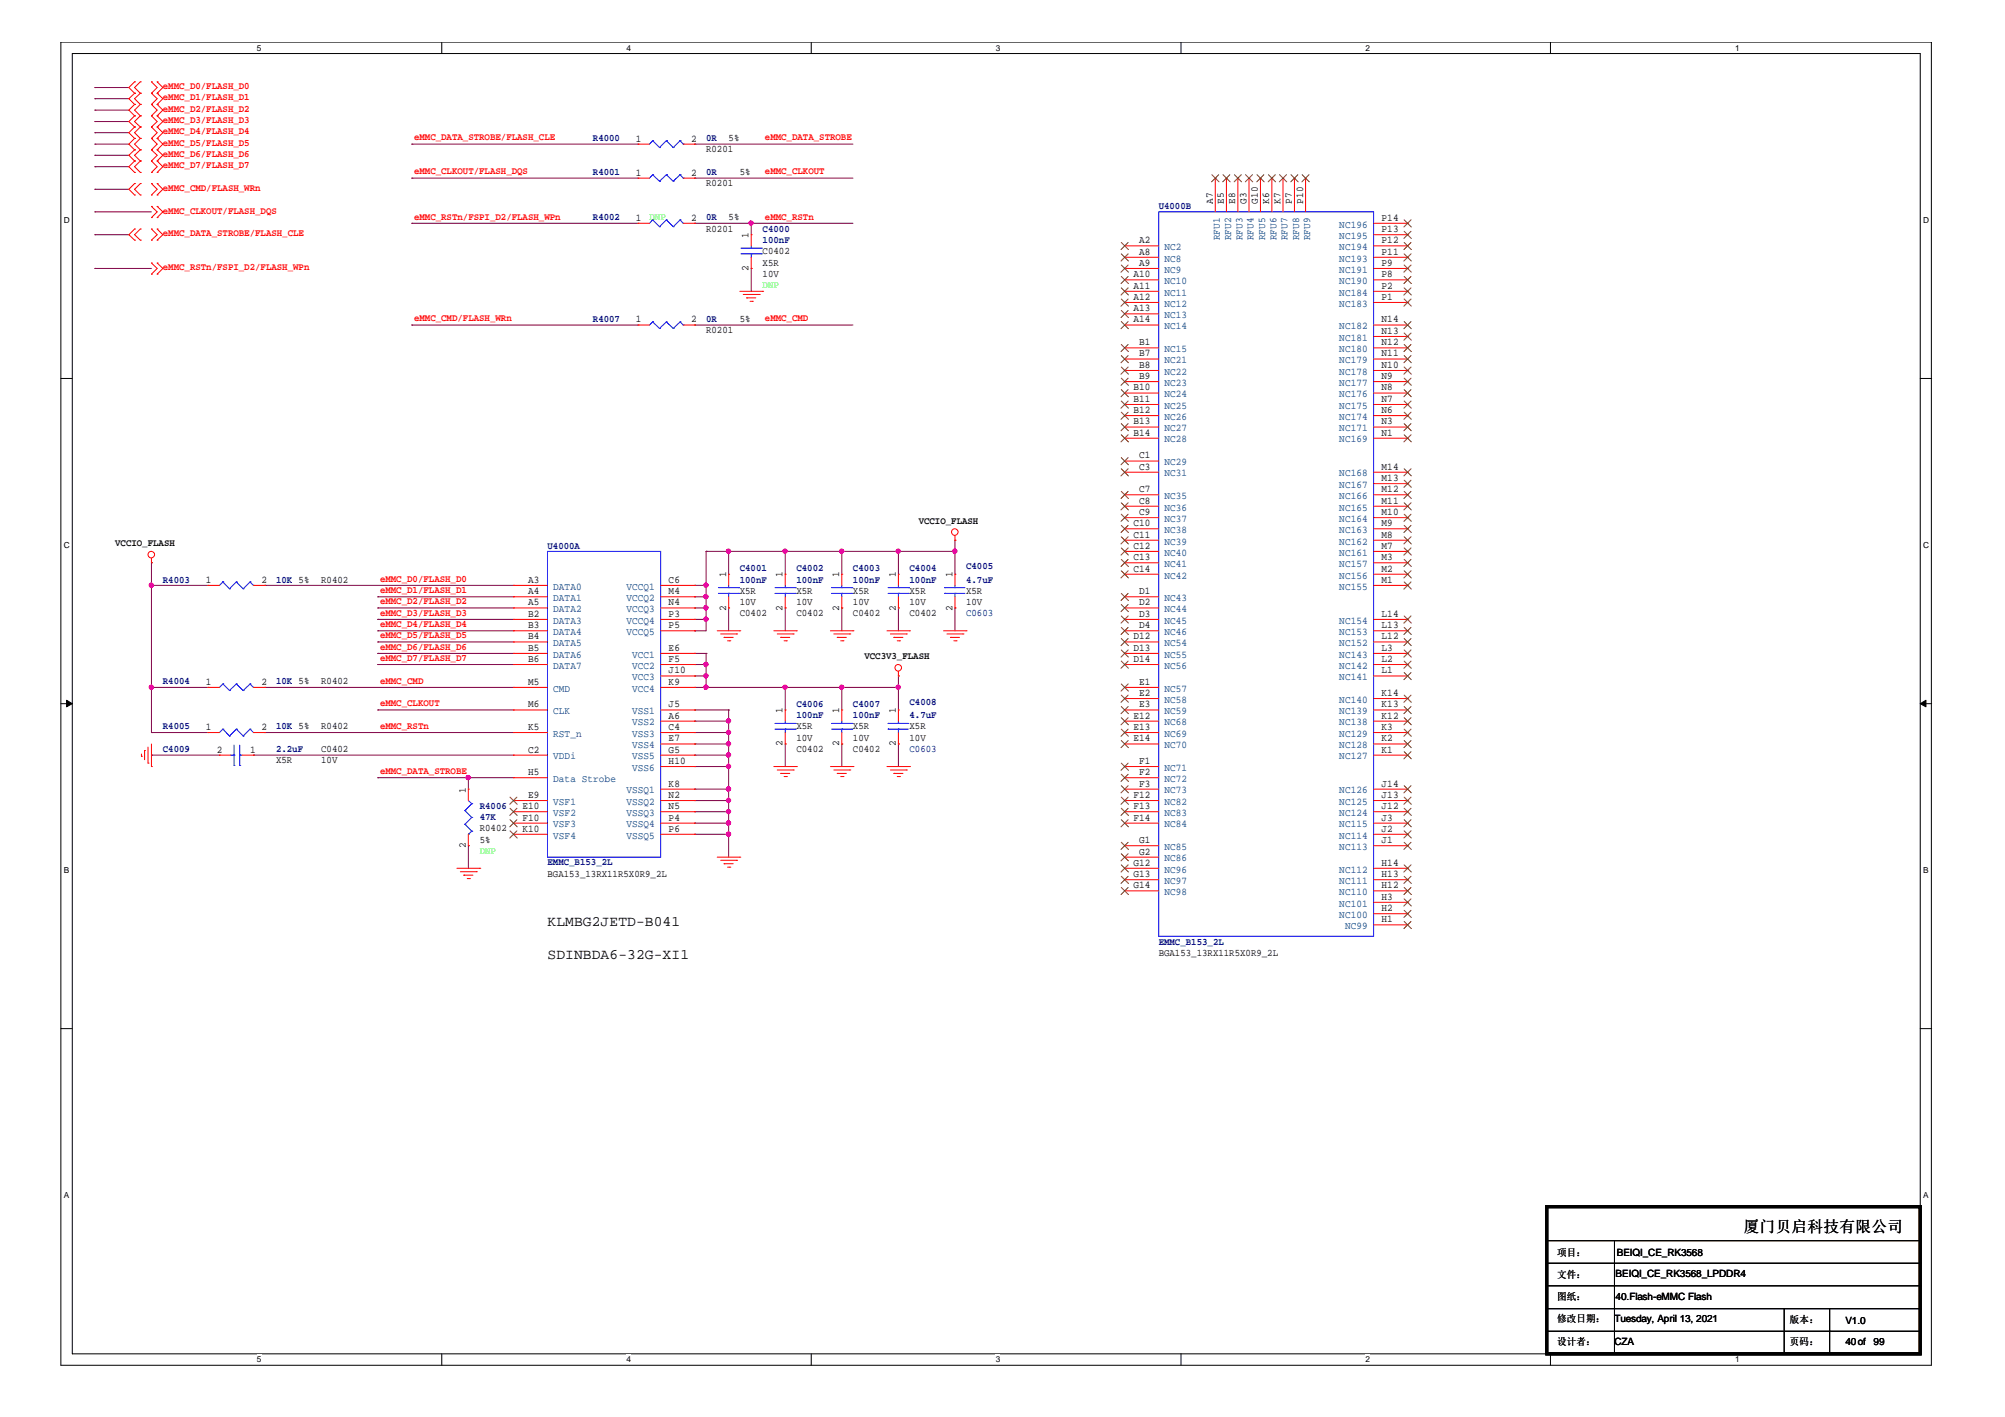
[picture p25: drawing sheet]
<svg xmlns="http://www.w3.org/2000/svg" width="297mm" height="210mm" viewBox="0 0 297 210" stroke-linecap="round" stroke-linejoin="round" font-family="sans-serif">
<defs><g id="words">
<text font-size="2.3" x="258.3" y="182.4">厦门贝启科技有限公司</text>
<g font-size="2.2">
<text x="81.1" y="137.1">KLMBG2JETD-B041</text>
<text x="81.1" y="142.1">SDINBDA6-32G-XI1</text>
</g>
<g font-size="1.5" fill="#f00">
<text x="24.1" y="13.2">eMMC_D0/FLASH_D0</text>
<text x="24.1" y="14.9">eMMC_D1/FLASH_D1</text>
<text x="24.1" y="16.5">eMMC_D2/FLASH_D2</text>
<text x="24.1" y="18.2">eMMC_D3/FLASH_D3</text>
<text x="24.1" y="19.9">eMMC_D4/FLASH_D4</text>
<text x="24.1" y="21.6">eMMC_D5/FLASH_D5</text>
<text x="24.1" y="23.3">eMMC_D6/FLASH_D6</text>
<text x="61.3" y="20.8">eMMC_DATA_STROBE/FLASH_CLE</text>
<text x="113.3" y="20.8">eMMC_DATA_STROBE</text>
<text x="24.1" y="24.9">eMMC_D7/FLASH_D7</text>
<text x="24.1" y="28.3">eMMC_CMD/FLASH_WRn</text>
<text x="61.3" y="25.8">eMMC_CLKOUT/FLASH_DQS</text>
<text x="113.3" y="25.8">eMMC_CLKOUT</text>
<text x="24.1" y="31.6">eMMC_CLKOUT/FLASH_DQS</text>
<text x="24.1" y="35">eMMC_DATA_STROBE/FLASH_CLE</text>
<text x="61.3" y="32.5">eMMC_RSTn/FSPI_D2/FLASH_WPn</text>
<text x="113.3" y="32.5">eMMC_RSTn</text>
<text x="24.1" y="40">eMMC_RSTn/FSPI_D2/FLASH_WPn</text>
<text x="61.3" y="47.6">eMMC_CMD/FLASH_WRn</text>
<text x="113.3" y="47.6">eMMC_CMD</text>
<text x="56.3" y="86.2">eMMC_D0/FLASH_D0</text>
<text x="56.3" y="87.9">eMMC_D1/FLASH_D1</text>
<text x="56.3" y="89.5">eMMC_D2/FLASH_D2</text>
<text x="56.3" y="91.2">eMMC_D3/FLASH_D3</text>
<text x="56.3" y="92.9">eMMC_D4/FLASH_D4</text>
<text x="56.3" y="94.5">eMMC_D5/FLASH_D5</text>
<text x="56.3" y="96.2">eMMC_D6/FLASH_D6</text>
<text x="56.3" y="97.9">eMMC_D7/FLASH_D7</text>
<text x="56.3" y="101.3">eMMC_CMD</text>
<text x="56.3" y="104.6">eMMC_CLKOUT</text>
<text x="56.3" y="108">eMMC_RSTn</text>
<text x="56.3" y="114.7">eMMC_DATA_STROBE</text>
</g>
<g font-size="1.5" fill="#000080">
<text x="87.8" y="20.9">R4000</text>
<text x="104.6" y="20.9">0R</text>
<text x="87.8" y="25.9">R4001</text>
<text x="104.6" y="25.9">0R</text>
<text x="87.8" y="32.6">R4002</text>
<text x="104.6" y="32.6">0R</text>
<text x="113" y="34.3">C4000</text>
<text x="113" y="36">100nF</text>
<text x="171.7" y="31">U4000B</text>
<text x="87.8" y="47.7">R4007</text>
<text x="104.6" y="47.7">0R</text>
<text x="81.1" y="81.3">U4000A</text>
<text x="24.1" y="86.3">R4003</text>
<text x="40.9" y="86.3">10K 5%</text>
<text x="109.6" y="84.6">C4001</text>
<text x="109.6" y="86.3">100nF</text>
<text x="118" y="84.6">C4002</text>
<text x="118" y="86.3">100nF</text>
<text x="126.4" y="84.6">C4003</text>
<text x="126.4" y="86.3">100nF</text>
<text x="134.7" y="84.6">C4004</text>
<text x="134.7" y="86.3">100nF</text>
<text x="143.1" y="84.3">C4005</text>
<text x="143.1" y="86.3">4.7uF</text>
<text x="143.1" y="91.3">C0603</text>
<text x="24.1" y="101.4">R4004</text>
<text x="40.9" y="101.4">10K 5%</text>
<text x="118" y="104.7">C4006</text>
<text x="118" y="106.4">100nF</text>
<text x="126.4" y="104.7">C4007</text>
<text x="126.4" y="106.4">100nF</text>
<text x="134.7" y="104.4">C4008</text>
<text x="134.7" y="106.4">4.7uF</text>
<text x="24.1" y="111.4">C4009</text>
<text x="24.1" y="108">R4005</text>
<text x="40.9" y="111.4">2.2uF</text>
<text x="40.9" y="108">10K 5%</text>
<text x="134.7" y="111.4">C0603</text>
<text x="71.1" y="119.8">R4006</text>
<text x="71.1" y="121.5">47K</text>
<text x="81.1" y="128.2">EMMC_B153_2L</text>
<text x="171.7" y="139.9">EMMC_B153_2L</text>
</g>
<g font-size="1.5">
<text x="94.2" y="21">1</text>
<text x="102.4" y="21">2</text>
<text x="104.6" y="22.6">R0201</text>
<text x="107.9" y="20.9">5%</text>
<text x="94.2" y="26">1</text>
<text x="102.4" y="26">2</text>
<text x="104.6" y="27.6">R0201</text>
<text x="109.6" y="25.9">5%</text>
<text x="94.2" y="32.7">1</text>
<text x="102.4" y="32.7">2</text>
<text x="104.6" y="34.3">R0201</text>
<text x="107.9" y="32.6">5%</text>
<text x="110.9" y="35.2" transform="rotate(-90 110.9 35.2)">1</text>
<text x="179.7" y="30.2" transform="rotate(-90 179.7 30.2)">A7</text>
<text x="181.3" y="30.2" transform="rotate(-90 181.3 30.2)">E5</text>
<text x="183" y="30.2" transform="rotate(-90 183 30.2)">E8</text>
<text x="184.7" y="30.2" transform="rotate(-90 184.7 30.2)">G3</text>
<text x="186.4" y="30.2" transform="rotate(-90 186.4 30.2)">G10</text>
<text x="188" y="30.2" transform="rotate(-90 188 30.2)">K6</text>
<text x="189.7" y="30.2" transform="rotate(-90 189.7 30.2)">K7</text>
<text x="191.4" y="30.2" transform="rotate(-90 191.4 30.2)">P7</text>
<text x="193" y="30.2" transform="rotate(-90 193 30.2)">P10</text>
<text x="204.7" y="34.4">P13</text>
<text x="204.7" y="32.7">P14</text>
<text x="110.9" y="40.1" transform="rotate(-90 110.9 40.1)">2</text>
<text x="113" y="37.6">C0402</text>
<text x="113" y="39.3">X5R</text>
<text x="113" y="41">10V</text>
<text x="167.9" y="41.1">A10</text>
<text x="168.8" y="36">A2</text>
<text x="168.8" y="37.7">A8</text>
<text x="168.8" y="39.4">A9</text>
<text x="204.7" y="41.1">P8</text>
<text x="204.7" y="39.4">P9</text>
<text x="204.7" y="37.7">P11</text>
<text x="204.7" y="36">P12</text>
<text x="94.2" y="47.8">1</text>
<text x="102.4" y="47.8">2</text>
<text x="109.6" y="47.7">5%</text>
<text x="167.9" y="42.8">A11</text>
<text x="167.9" y="44.4">A12</text>
<text x="167.9" y="46.1">A13</text>
<text x="167.9" y="47.8">A14</text>
<text x="204.7" y="47.8">N14</text>
<text x="204.7" y="44.4">P1</text>
<text x="204.7" y="42.8">P2</text>
<text x="104.6" y="49.4">R0201</text>
<text x="168.8" y="51.2">B1</text>
<text x="168.8" y="52.8">B7</text>
<text x="204.7" y="52.8">N11</text>
<text x="204.7" y="51.2">N12</text>
<text x="204.7" y="49.5">N13</text>
<text x="167.9" y="57.8">B10</text>
<text x="167.9" y="59.5">B11</text>
<text x="168.8" y="54.5">B8</text>
<text x="168.8" y="56.1">B9</text>
<text x="204.7" y="59.5">N7</text>
<text x="204.7" y="57.8">N8</text>
<text x="204.7" y="56.1">N9</text>
<text x="204.7" y="54.5">N10</text>
<text x="167.9" y="61.2">B12</text>
<text x="167.9" y="62.9">B13</text>
<text x="167.9" y="64.5">B14</text>
<text x="204.7" y="64.5">N1</text>
<text x="204.7" y="62.9">N3</text>
<text x="204.7" y="61.2">N6</text>
<text x="168.8" y="67.9">C1</text>
<text x="168.8" y="69.6">C3</text>
<text x="204.7" y="71.3">M13</text>
<text x="204.7" y="69.6">M14</text>
<text x="136.1" y="77.6">VCCIO_FLASH</text>
<text x="167.9" y="77.9">C10</text>
<text x="168.8" y="72.9">C7</text>
<text x="168.8" y="74.6">C8</text>
<text x="168.8" y="76.3">C9</text>
<text x="204.7" y="77.9">M9</text>
<text x="204.7" y="76.3">M10</text>
<text x="204.7" y="74.6">M11</text>
<text x="204.7" y="72.9">M12</text>
<text x="17.1" y="80.9">VCCIO_FLASH</text>
<text x="167.9" y="79.6">C11</text>
<text x="167.9" y="81.3">C12</text>
<text x="167.9" y="83">C13</text>
<text x="204.7" y="83">M3</text>
<text x="204.7" y="81.3">M7</text>
<text x="204.7" y="79.6">M8</text>
<text x="30.5" y="86.3">1</text>
<text x="38.7" y="86.3">2</text>
<text x="47.6" y="86.3">R0402</text>
<text x="78.2" y="86.3">A3</text>
<text x="78.2" y="88">A4</text>
<text x="78.2" y="89.7">A5</text>
<text x="99.1" y="89.7">N4</text>
<text x="99.1" y="88">M4</text>
<text x="99.1" y="86.3">C6</text>
<text x="107.6" y="85.5" transform="rotate(-90 107.6 85.5)">1</text>
<text x="109.6" y="87.9">X5R</text>
<text x="109.6" y="89.6">10V</text>
<text x="116" y="85.5" transform="rotate(-90 116 85.5)">1</text>
<text x="118" y="87.9">X5R</text>
<text x="118" y="89.6">10V</text>
<text x="124.3" y="85.5" transform="rotate(-90 124.3 85.5)">1</text>
<text x="126.4" y="87.9">X5R</text>
<text x="126.4" y="89.6">10V</text>
<text x="132.7" y="85.5" transform="rotate(-90 132.7 85.5)">1</text>
<text x="134.7" y="87.9">X5R</text>
<text x="134.7" y="89.6">10V</text>
<text x="141.1" y="85.5" transform="rotate(-90 141.1 85.5)">1</text>
<text x="143.1" y="87.9">X5R</text>
<text x="143.1" y="89.6">10V</text>
<text x="167.9" y="84.7">C14</text>
<text x="168.8" y="88">D1</text>
<text x="168.8" y="89.7">D2</text>
<text x="204.7" y="86.3">M1</text>
<text x="204.7" y="84.7">M2</text>
<text x="78.2" y="91.4">B2</text>
<text x="78.2" y="93.1">B3</text>
<text x="78.2" y="94.7">B4</text>
<text x="99.1" y="93.1">P5</text>
<text x="99.1" y="91.4">P3</text>
<text x="107.6" y="90.4" transform="rotate(-90 107.6 90.4)">2</text>
<text x="109.6" y="91.3">C0402</text>
<text x="116" y="90.4" transform="rotate(-90 116 90.4)">2</text>
<text x="118" y="91.3">C0402</text>
<text x="124.3" y="90.4" transform="rotate(-90 124.3 90.4)">2</text>
<text x="126.4" y="91.3">C0402</text>
<text x="132.7" y="90.4" transform="rotate(-90 132.7 90.4)">2</text>
<text x="134.7" y="91.3">C0402</text>
<text x="141.1" y="90.4" transform="rotate(-90 141.1 90.4)">2</text>
<text x="167.9" y="94.7">D12</text>
<text x="168.8" y="91.4">D3</text>
<text x="168.8" y="93.1">D4</text>
<text x="204.7" y="94.7">L12</text>
<text x="204.7" y="93.1">L13</text>
<text x="204.7" y="91.4">L14</text>
<text x="30.5" y="101.4">1</text>
<text x="38.7" y="101.4">2</text>
<text x="47.6" y="101.4">R0402</text>
<text x="78.2" y="96.4">B5</text>
<text x="78.2" y="98.1">B6</text>
<text x="78.2" y="101.4">M5</text>
<text x="99.1" y="101.4">K9</text>
<text x="99.1" y="99.8">J10</text>
<text x="99.1" y="98.1">F5</text>
<text x="99.1" y="96.4">E6</text>
<text x="128.1" y="97.7">VCC3V3_FLASH</text>
<text x="167.9" y="96.4">D13</text>
<text x="167.9" y="98.1">D14</text>
<text x="168.8" y="101.4">E1</text>
<text x="204.7" y="99.8">L1</text>
<text x="204.7" y="98.1">L2</text>
<text x="204.7" y="96.4">L3</text>
<text x="78.2" y="104.8">M6</text>
<text x="99.1" y="106.4">A6</text>
<text x="99.1" y="104.8">J5</text>
<text x="116" y="105.6" transform="rotate(-90 116 105.6)">1</text>
<text x="124.3" y="105.6" transform="rotate(-90 124.3 105.6)">1</text>
<text x="132.7" y="105.6" transform="rotate(-90 132.7 105.6)">1</text>
<text x="167.9" y="106.4">E12</text>
<text x="168.8" y="103.1">E2</text>
<text x="168.8" y="104.8">E3</text>
<text x="204.7" y="106.4">K12</text>
<text x="204.7" y="104.8">K13</text>
<text x="204.7" y="103.1">K14</text>
<text x="30.5" y="108.1">1</text>
<text x="32.1" y="111.5">2</text>
<text x="37" y="111.5">1</text>
<text x="38.7" y="108.1">2</text>
<text x="40.9" y="113.1">X5R</text>
<text x="47.6" y="111.4">C0402</text>
<text x="47.6" y="113.1">10V</text>
<text x="47.6" y="108">R0402</text>
<text x="78.2" y="108.1">K5</text>
<text x="78.2" y="111.5">C2</text>
<text x="99.1" y="109.8">E7</text>
<text x="99.1" y="108.1">C4</text>
<text x="99.1" y="111.5">G5</text>
<text x="99.1" y="113.2">H10</text>
<text x="116" y="110.5" transform="rotate(-90 116 110.5)">2</text>
<text x="118" y="111.4">C0402</text>
<text x="118" y="108">X5R</text>
<text x="118" y="109.7">10V</text>
<text x="124.3" y="110.5" transform="rotate(-90 124.3 110.5)">2</text>
<text x="126.4" y="111.4">C0402</text>
<text x="126.4" y="108">X5R</text>
<text x="126.4" y="109.7">10V</text>
<text x="132.7" y="110.5" transform="rotate(-90 132.7 110.5)">2</text>
<text x="134.7" y="108">X5R</text>
<text x="134.7" y="109.7">10V</text>
<text x="167.9" y="108.1">E13</text>
<text x="167.9" y="109.8">E14</text>
<text x="168.8" y="113.2">F1</text>
<text x="204.7" y="111.5">K1</text>
<text x="204.7" y="109.8">K2</text>
<text x="204.7" y="108.1">K3</text>
<text x="69" y="117.4" transform="rotate(-90 69 117.4)">1</text>
<text x="77.4" y="119.9">E10</text>
<text x="78.2" y="114.8">H5</text>
<text x="78.2" y="118.2">E9</text>
<text x="99.1" y="119.9">N5</text>
<text x="99.1" y="118.2">N2</text>
<text x="99.1" y="116.5">K8</text>
<text x="167.9" y="118.2">F12</text>
<text x="167.9" y="119.9">F13</text>
<text x="168.8" y="114.8">F2</text>
<text x="168.8" y="116.5">F3</text>
<text x="204.7" y="119.9">J12</text>
<text x="204.7" y="118.2">J13</text>
<text x="204.7" y="116.5">J14</text>
<text x="69" y="125.6" transform="rotate(-90 69 125.6)">2</text>
<text x="71.1" y="123.2">R0402</text>
<text x="71.1" y="124.8">5%</text>
<text x="77.4" y="121.6">F10</text>
<text x="77.4" y="123.2">K10</text>
<text x="99.1" y="121.6">P4</text>
<text x="99.1" y="123.2">P6</text>
<text x="167.9" y="121.6">F14</text>
<text x="168.8" y="124.9">G1</text>
<text x="204.7" y="124.9">J1</text>
<text x="204.7" y="123.2">J2</text>
<text x="204.7" y="121.6">J3</text>
<text x="81.1" y="129.9">BGA153_13RX11R5X0R9_2L</text>
<text x="167.9" y="128.2">G12</text>
<text x="167.9" y="129.9">G13</text>
<text x="167.9" y="131.6">G14</text>
<text x="168.8" y="126.6">G2</text>
<text x="204.7" y="131.6">H12</text>
<text x="204.7" y="129.9">H13</text>
<text x="204.7" y="128.2">H14</text>
<text x="204.7" y="136.6">H1</text>
<text x="204.7" y="135">H2</text>
<text x="204.7" y="133.3">H3</text>
<text x="171.7" y="141.6">BGA153_13RX11R5X0R9_2L</text>
<text x="230.7" y="186">项目：</text>
<text x="239.5" y="186">BEIQI_CE_RK3568</text>
<text x="230.7" y="189.3">文件：</text>
<text x="239.4" y="189.2">BEIQI_CE_RK3568_LPDDR4</text>
<text x="230.7" y="195.8">修改日期：</text>
<text x="230.7" y="192.5">图纸：</text>
<text x="239.2" y="195.8">Tuesday, April 13, 2021</text>
<text x="239.4" y="192.5">40.Flash-eMMC Flash</text>
<text x="265.2" y="196">版本：</text>
<text x="273.4" y="196.2">V1.0</text>
<text x="230.7" y="199.2">设计者：</text>
<text x="239.2" y="199.2">CZA</text>
<text x="265.2" y="199.2">页码：</text>
<text x="273.4" y="199.2">40of</text>
<text x="277.6" y="199.2">99</text>
</g>
<g font-size="1.5" fill="#0f0">
<text x="96.2" y="32.6">DNP</text>
<text x="113" y="42.7">DNP</text>
<text x="71.1" y="126.5">DNP</text>
</g>
<g font-size="1.5" fill="#004080">
<text x="180.7" y="35.6" transform="rotate(-90 180.7 35.6)">RFU1</text>
<text x="182.4" y="35.6" transform="rotate(-90 182.4 35.6)">RFU2</text>
<text x="184.1" y="35.6" transform="rotate(-90 184.1 35.6)">RFU3</text>
<text x="185.7" y="35.6" transform="rotate(-90 185.7 35.6)">RFU4</text>
<text x="187.4" y="35.6" transform="rotate(-90 187.4 35.6)">RFU5</text>
<text x="189.1" y="35.6" transform="rotate(-90 189.1 35.6)">RFU6</text>
<text x="190.8" y="35.6" transform="rotate(-90 190.8 35.6)">RFU7</text>
<text x="192.4" y="35.6" transform="rotate(-90 192.4 35.6)">RFU8</text>
<text x="194.1" y="35.6" transform="rotate(-90 194.1 35.6)">RFU9</text>
<text x="198.4" y="35.4">NC195</text>
<text x="198.4" y="33.7">NC196</text>
<text x="172.5" y="37.1">NC2</text>
<text x="172.5" y="38.7">NC8</text>
<text x="172.5" y="40.4">NC9</text>
<text x="198.4" y="40.4">NC191</text>
<text x="198.4" y="38.7">NC193</text>
<text x="198.4" y="37.1">NC194</text>
<text x="172.5" y="42.1">NC10</text>
<text x="172.5" y="43.8">NC11</text>
<text x="172.5" y="45.4">NC12</text>
<text x="172.5" y="47.1">NC13</text>
<text x="198.4" y="45.4">NC183</text>
<text x="198.4" y="43.8">NC184</text>
<text x="198.4" y="42.1">NC190</text>
<text x="172.5" y="48.8">NC14</text>
<text x="172.5" y="52.2">NC15</text>
<text x="172.5" y="53.8">NC21</text>
<text x="198.4" y="53.8">NC179</text>
<text x="198.4" y="52.2">NC180</text>
<text x="198.4" y="50.5">NC181</text>
<text x="198.4" y="48.8">NC182</text>
<text x="172.5" y="55.5">NC22</text>
<text x="172.5" y="57.2">NC23</text>
<text x="172.5" y="58.9">NC24</text>
<text x="198.4" y="58.9">NC176</text>
<text x="198.4" y="57.2">NC177</text>
<text x="198.4" y="55.5">NC178</text>
<text x="172.5" y="60.6">NC25</text>
<text x="172.5" y="62.2">NC26</text>
<text x="172.5" y="63.9">NC27</text>
<text x="172.5" y="65.5">NC28</text>
<text x="198.4" y="65.5">NC169</text>
<text x="198.4" y="63.9">NC171</text>
<text x="198.4" y="62.2">NC174</text>
<text x="198.4" y="60.6">NC175</text>
<text x="172.5" y="68.9">NC29</text>
<text x="172.5" y="70.6">NC31</text>
<text x="198.4" y="70.6">NC168</text>
<text x="172.5" y="73.9">NC35</text>
<text x="172.5" y="75.6">NC36</text>
<text x="172.5" y="77.3">NC37</text>
<text x="198.4" y="77.3">NC164</text>
<text x="198.4" y="75.6">NC165</text>
<text x="198.4" y="73.9">NC166</text>
<text x="198.4" y="72.3">NC167</text>
<text x="172.5" y="79">NC38</text>
<text x="172.5" y="80.7">NC39</text>
<text x="172.5" y="82.3">NC40</text>
<text x="198.4" y="82.3">NC161</text>
<text x="198.4" y="80.7">NC162</text>
<text x="198.4" y="79">NC163</text>
<text x="82" y="87.3">DATA0</text>
<text x="82" y="89">DATA1</text>
<text x="92.8" y="89">VCCQ2</text>
<text x="92.8" y="87.3">VCCQ1</text>
<text x="172.5" y="84">NC41</text>
<text x="172.5" y="85.7">NC42</text>
<text x="172.5" y="89">NC43</text>
<text x="198.4" y="87.3">NC155</text>
<text x="198.4" y="85.7">NC156</text>
<text x="198.4" y="84">NC157</text>
<text x="82" y="92.4">DATA3</text>
<text x="82" y="90.7">DATA2</text>
<text x="82" y="94.1">DATA4</text>
<text x="82" y="95.7">DATA5</text>
<text x="92.8" y="90.7">VCCQ3</text>
<text x="92.8" y="94.1">VCCQ5</text>
<text x="92.8" y="92.4">VCCQ4</text>
<text x="172.5" y="90.7">NC44</text>
<text x="172.5" y="92.4">NC45</text>
<text x="172.5" y="94.1">NC46</text>
<text x="172.5" y="95.7">NC54</text>
<text x="198.4" y="95.7">NC152</text>
<text x="198.4" y="94.1">NC153</text>
<text x="198.4" y="92.4">NC154</text>
<text x="82" y="97.4">DATA6</text>
<text x="82" y="99.1">DATA7</text>
<text x="93.6" y="100.8">VCC3</text>
<text x="93.6" y="99.1">VCC2</text>
<text x="93.6" y="97.4">VCC1</text>
<text x="172.5" y="97.4">NC55</text>
<text x="172.5" y="99.1">NC56</text>
<text x="198.4" y="100.8">NC141</text>
<text x="198.4" y="99.1">NC142</text>
<text x="198.4" y="97.4">NC143</text>
<text x="82" y="102.5">CMD</text>
<text x="82" y="105.8">CLK</text>
<text x="93.6" y="102.5">VCC4</text>
<text x="93.6" y="107.5">VSS2</text>
<text x="93.6" y="105.8">VSS1</text>
<text x="172.5" y="102.5">NC57</text>
<text x="172.5" y="104.1">NC58</text>
<text x="172.5" y="105.8">NC59</text>
<text x="172.5" y="107.5">NC68</text>
<text x="198.4" y="107.5">NC138</text>
<text x="198.4" y="105.8">NC139</text>
<text x="198.4" y="104.1">NC140</text>
<text x="82" y="109.1">RST_n</text>
<text x="82" y="112.5">VDDi</text>
<text x="93.6" y="110.8">VSS4</text>
<text x="93.6" y="109.1">VSS3</text>
<text x="93.6" y="112.5">VSS5</text>
<text x="172.5" y="109.1">NC69</text>
<text x="172.5" y="110.8">NC70</text>
<text x="198.4" y="112.5">NC127</text>
<text x="198.4" y="110.8">NC128</text>
<text x="198.4" y="109.1">NC129</text>
<text x="82" y="115.8">Data Strobe</text>
<text x="82" y="119.2">VSF1</text>
<text x="92.8" y="119.2">VSSQ2</text>
<text x="92.8" y="117.5">VSSQ1</text>
<text x="93.6" y="114.2">VSS6</text>
<text x="172.5" y="114.2">NC71</text>
<text x="172.5" y="115.8">NC72</text>
<text x="172.5" y="117.5">NC73</text>
<text x="172.5" y="119.2">NC82</text>
<text x="198.4" y="119.2">NC125</text>
<text x="198.4" y="117.5">NC126</text>
<text x="82" y="120.9">VSF2</text>
<text x="82" y="122.6">VSF3</text>
<text x="82" y="124.2">VSF4</text>
<text x="92.8" y="122.6">VSSQ4</text>
<text x="92.8" y="120.9">VSSQ3</text>
<text x="92.8" y="124.2">VSSQ5</text>
<text x="172.5" y="120.9">NC83</text>
<text x="172.5" y="122.6">NC84</text>
<text x="172.5" y="125.9">NC85</text>
<text x="198.4" y="125.9">NC113</text>
<text x="198.4" y="124.2">NC114</text>
<text x="198.4" y="122.6">NC115</text>
<text x="198.4" y="120.9">NC124</text>
<text x="172.5" y="127.6">NC86</text>
<text x="172.5" y="129.3">NC96</text>
<text x="172.5" y="131">NC97</text>
<text x="198.4" y="131">NC111</text>
<text x="198.4" y="129.3">NC112</text>
<text x="172.5" y="132.6">NC98</text>
<text x="198.4" y="136">NC100</text>
<text x="198.4" y="134.3">NC101</text>
<text x="198.4" y="132.6">NC110</text>
<text x="199.3" y="137.6">NC99</text>
</g>
<g font-size="1.2">
<text x="38.1" y="7.5">5</text>
<text x="92.8" y="7.5">4</text>
<text x="147.5" y="7.5">3</text>
<text x="202.3" y="7.5">2</text>
<text x="257" y="7.5">1</text>
<text x="9.4" y="33.1">D</text>
<text x="284.9" y="33.1">D</text>
<text x="9.4" y="81.2">C</text>
<text x="284.9" y="81.2">C</text>
<text x="9.4" y="129.4">B</text>
<text x="284.9" y="129.4">B</text>
<text x="9.4" y="177.5">A</text>
<text x="284.9" y="177.5">A</text>
<text x="38.1" y="201.8">5</text>
<text x="92.8" y="201.8">4</text>
<text x="147.5" y="201.8">3</text>
<text x="202.3" y="201.8">2</text>
<text x="257" y="201.8">1</text>
</g>
</g></defs>
<path d="M9 6.2h277.1v196h-277.1zM10.7 7.9h273.8v192.6h-273.8z" fill="none" stroke="#000" stroke-width=".15"/>
<g fill="#fff">
<path d="M38.1 6.4h.6v1.4h-.6z"/>
<path d="M38.1 200.7h.6v1.4h-.6z"/>
</g>
<path d="M65.4 6.2v1.7M65.4 200.5v1.7" fill="none" stroke="#000" stroke-width=".15"/>
<g fill="#fff">
<path d="M92.8 6.4h.6v1.4h-.6z"/>
<path d="M92.8 200.7h.6v1.4h-.6z"/>
</g>
<path d="M120.2 6.2v1.7M120.2 200.5v1.7" fill="none" stroke="#000" stroke-width=".15"/>
<g fill="#fff">
<path d="M147.5 6.4h.7v1.4h-.7z"/>
<path d="M147.5 200.7h.7v1.4h-.7z"/>
</g>
<path d="M175 6.2v1.7M175 200.5v1.7" fill="none" stroke="#000" stroke-width=".15"/>
<g fill="#fff">
<path d="M202.3 6.4h.6v1.4h-.6z"/>
<path d="M202.3 200.7h.6v1.4h-.6z"/>
</g>
<path d="M229.7 6.2v1.7M229.7 200.5v1.7" fill="none" stroke="#000" stroke-width=".15"/>
<g fill="#fff">
<path d="M257 6.4h.7v1.4h-.7z"/>
<path d="M257 200.7h.7v1.4h-.7z"/>
<path d="M9.4 31.9h.9v1.4h-.9z"/>
<path d="M284.9 31.9h.9v1.4h-.9z"/>
<path d="M9.4 80.1h.9v1.4h-.9z"/>
<path d="M284.9 80.1h.9v1.4h-.9z"/>
</g>
<path d="M9 56.1h1.7M284.5 56.1h1.7" fill="none" stroke="#000" stroke-width=".15"/>
<g fill="#fff">
<path d="M9.4 128.2h.8v1.4h-.8z"/>
<path d="M284.9 128.2h.8v1.4h-.8z"/>
</g>
<path d="M9 104.2h1.7M284.5 104.2h1.7" fill="none" stroke="#000" stroke-width=".15"/>
<g fill="#000" stroke="#000" stroke-width=".15">
<path d="M9.9 103.7l.8 .5-.8 .5z" fill-rule="evenodd"/>
<path d="M284.5 104.2l.8-.5v1z" fill-rule="evenodd"/>
</g>
<g fill="#fff">
<path d="M9.4 176.4h.8v1.4h-.8z"/>
<path d="M284.9 176.4h.8v1.4h-.8z"/>
</g>
<g fill="none" stroke="#000" stroke-width=".15">
<path d="M9 152.4h1.7M284.5 152.4h1.7M229.2 190.5h55.3M229.2 193.9h55.3M229.2 197.2h55.3M229.2 187.1h55.3M229.2 183.8h55.3M239.2 183.8v16.7M264.3 193.9v6.6M271.1 193.9v6.6M284.5 190.5h.1M284.5 193.9h.1"/>
<path d="M284.5 197.2h.1M284.5 187.1h.1M284.5 183.8h.1M239.2 200.5h.1M264.3 200.5h.1M271.1 200.5h.1"/>
</g>
<g fill="none" stroke="#800040" stroke-width=".15">
<path d="M14.1 14.6h.1M14.1 16.3h.1M14.1 18h.1M14.1 13h.1M14.1 19.7h.1M14.1 14.6h5M14.1 16.3h5M14.1 18h5M14.1 13h5M14.1 19.7h5M14.1 23h.1M14.1 24.7h.1"/>
<path d="M14.1 21.4h.1M14.1 28h.1M14.1 39.8h.1M14.1 34.8h.1M14.1 31.4h.1M14.1 23h5M14.1 24.7h5M14.1 21.4h5M14.1 28h5M14.1 39.8h8.3M14.1 34.8h5M14.1 31.4h8.3"/>
<path d="M61 33.1h.1M61 26.4h.1M61 21.4h.1M61 33.1h33.5M61 21.4h33.5M61 26.4h33.5M102.9 33.1h.1M102.9 26.4h.1M102.9 21.4h.1M102.9 33.1h23.5M102.9 21.4h23.5M102.9 26.4h23.5"/>
<path d="M111.3 39.8h.1M111.3 33.1h.1M111.3 33.1v1.7M111.3 39.8v3.4M61 48.1h.1M61 48.1h33.5M102.9 48.1h.1M102.9 48.1h23.5M22.4 86.7h.1M22.4 83.4h.1M22.4 86.7h8.4M22.4 83.4v25.1"/>
<path d="M39.2 86.7h.1M39.2 86.7h36.9M56 88.4h.1M56 90.1h.1M56 91.8h.1M56 93.4h.1M56 95.1h.1M56 96.8h.1M56 98.4h.1M56 88.4h20.1M56 90.1h20.1M56 91.8h20.1"/>
<path d="M56 93.4h20.1M56 95.1h20.1M56 96.8h20.1M56 98.4h20.1M102.9 93.4h.1M102.9 86.7h.1M102.9 88.4h.1M102.9 90.1h.1M102.9 91.8h.1M102.9 96.8h.1M102.9 98.4h.1M102.9 86.7h1.7"/>
<path d="M102.9 88.4h1.7M102.9 90.1h1.7M102.9 91.8h1.7M102.9 96.8h1.7M102.9 98.4h1.7M104.6 86.7h.1M104.6 88.4h.1M104.6 90.1h.1M104.6 91.8h.1M104.6 98.4h.1M104.6 96.8h.1M104.6 81.7h.1"/>
<path d="M104.6 81.7v11.7h-1.7M104.6 81.7h36.9M104.6 96.8v5M107.9 81.7h.1M107.9 90.1h.1M107.9 81.7v3.4M107.9 90.1v3.3M116.3 90.1h.1M116.3 81.7h.1M116.3 81.7v3.4M116.3 90.1v3.3M124.7 81.7h.1"/>
<path d="M124.7 90.1h.1M124.7 81.7v3.4M124.7 90.1v3.3M133.1 90.1h.1M133.1 81.7h.1M133.1 81.7v3.4M133.1 90.1v3.3M141.5 80h.1M141.5 90.1h.1M141.5 81.7h.1M141.5 80v5.1M141.5 90.1v3.3"/>
<path d="M22.4 111.9h.1M22.4 101.8h.1M22.4 108.5h.1M22.4 101.8h8.4M22.4 108.5h8.4M22.4 111.9h10.1M37.5 111.9h.1M37.5 111.9h38.6M39.2 101.8h.1M39.2 108.5h.1M39.2 101.8h36.9M39.2 108.5h36.9"/>
<path d="M56 105.2h.1M56 115.2h.1M56 105.2h20.1M56 115.2h20.1M69.4 115.2h.1M69.4 115.2v1.7M102.9 116.9h.1M102.9 118.6h.1M102.9 105.2h.1M102.9 106.8h.1M102.9 108.5h.1M102.9 110.2h.1"/>
<path d="M102.9 111.9h.1M102.9 113.6h.1M102.9 100.1h.1M102.9 101.8h.1M102.9 101.8h30.2M102.9 105.2h5M102.9 108.5h5M102.9 111.9h5M102.9 116.9h5M102.9 118.6h5M102.9 106.8h5M102.9 110.2h5"/>
<path d="M102.9 113.6h5M102.9 100.1h1.7M104.6 100.1h.1M104.6 101.8h.1M107.9 116.9h.1M107.9 118.6h.1M107.9 105.2h.1M107.9 106.8h.1M107.9 108.5h.1M107.9 110.2h.1M107.9 111.9h.1M107.9 113.6h.1"/>
<path d="M107.9 105.2v21.8M116.3 101.8h.1M116.3 110.2h.1M116.3 101.8v3.4M116.3 110.2v3.4M124.7 110.2h.1M124.7 101.8h.1M124.7 101.8v3.4M124.7 110.2v3.4M133.1 100.1h.1M133.1 110.2h.1M133.1 101.8h.1"/>
<path d="M133.1 100.1v5.1M133.1 110.2v3.4M69.4 125.3h.1M69.4 125.3v3.3M102.9 120.2h.1M102.9 121.9h.1M102.9 123.6h.1M102.9 120.2h5M102.9 121.9h5M102.9 123.6h5M107.9 120.2h.1M107.9 121.9h.1"/>
<path d="M107.9 123.6h.1"/>
</g>
<g fill="#f0f" stroke="#f0f" stroke-width=".15">
<circle cx="107.9" cy="118.6" r=".32"/>
<circle cx="107.9" cy="116.9" r=".32"/>
<circle cx="107.9" cy="120.2" r=".32"/>
<circle cx="107.9" cy="121.9" r=".32"/>
<circle cx="107.9" cy="123.6" r=".32"/>
<circle cx="107.9" cy="106.8" r=".32"/>
<circle cx="107.9" cy="108.5" r=".32"/>
<circle cx="107.9" cy="111.8" r=".32"/>
<circle cx="107.9" cy="110.2" r=".32"/>
<circle cx="107.9" cy="113.5" r=".32"/>
<circle cx="22.4" cy="86.7" r=".32"/>
<circle cx="22.4" cy="101.8" r=".32"/>
<circle cx="133.1" cy="81.6" r=".32"/>
<circle cx="124.7" cy="81.6" r=".32"/>
<circle cx="116.3" cy="81.6" r=".32"/>
<circle cx="107.9" cy="81.6" r=".32"/>
<circle cx="141.5" cy="81.6" r=".32"/>
<circle cx="104.6" cy="86.7" r=".32"/>
<circle cx="104.6" cy="90" r=".32"/>
<circle cx="104.6" cy="88.4" r=".32"/>
<circle cx="104.6" cy="91.7" r=".32"/>
<circle cx="133.1" cy="101.8" r=".32"/>
<circle cx="124.7" cy="101.8" r=".32"/>
<circle cx="104.6" cy="98.4" r=".32"/>
<circle cx="104.6" cy="100.1" r=".32"/>
<circle cx="116.3" cy="101.8" r=".32"/>
<circle cx="104.6" cy="101.8" r=".32"/>
<circle cx="111.3" cy="33" r=".32"/>
<circle cx="69.4" cy="115.2" r=".32"/>
</g>
<g fill="none" stroke="#f00" stroke-width=".15">
<path d="M19.9 12.1h.1M19.9 13.8h.1M19.9 15.5h.1M19.9 17.2h.1M19.9 18.8h.1M19.9 12.1l-.8 .9 .8 .8M19.9 17.2l-.8 .8 .8 .8M19.9 13.8l-.8 .8 .8 .9M19.9 18.8l-.8 .9 .8 .8M19.9 15.5l-.8 .8 .8 .9M20.8 13.8h.1M20.8 12.1h.1"/>
<path d="M20.8 15.5h.1M20.8 17.2h.1M20.8 18.8h.1M20.8 12.1l-.9 .9 .9 .8M20.8 15.5l-.9 .8 .9 .9M20.8 13.8l-.9 .8 .9 .9M20.8 17.2l-.9 .8 .9 .8M20.8 18.8l-.9 .9 .9 .8M22.4 13.8h.1M22.4 12.1h.1M22.4 15.5h.1M22.4 17.2h.1"/>
<path d="M22.4 18.8h.1M22.4 15.5l.9 .8-.9 .9M22.4 12.1l.9 .9-.9 .8M22.4 13.8l.9 .8-.9 .9M22.4 18.8l.9 .9-.9 .8M22.4 17.2l.9 .8-.9 .8M23.3 13.8h.1M23.3 12.1h.1M23.3 15.5h.1M23.3 17.2h.1M23.3 18.8h.1M23.3 17.2l.8 .8-.8 .8"/>
<path d="M23.3 12.1l.8 .9-.8 .8M23.3 18.8l.8 .9-.8 .8M23.3 13.8l.8 .8-.8 .9M23.3 15.5l.8 .8-.8 .9M19.9 20.5h.1M19.9 22.2h.1M19.9 23.8h.1M19.9 25.5h.1M19.9 27.2h.1M19.9 28.9h.1M19.9 33.9h.1M19.9 35.6h.1"/>
<path d="M19.9 20.5l-.8 .9 .8 .8M19.9 23.8l-.8 .9 .8 .8M19.9 22.2l-.8 .8 .8 .8M19.9 27.2l-.8 .8 .8 .9M19.9 33.9l-.8 .9 .8 .8M20.8 20.5h.1M20.8 22.2h.1M20.8 23.8h.1M20.8 25.5h.1M20.8 28.9h.1M20.8 27.2h.1M20.8 35.6h.1"/>
<path d="M20.8 33.9h.1M20.8 20.5l-.9 .9 .9 .8M20.8 23.8l-.9 .9 .9 .8M20.8 22.2l-.9 .8 .9 .8M20.8 27.2l-.9 .8 .9 .9M20.8 33.9l-.9 .9 .9 .8M22.4 20.5h.1M22.4 22.2h.1M22.4 23.8h.1M22.4 25.5h.1M22.4 28.9h.1M22.4 27.2h.1"/>
<path d="M22.4 32.2h.1M22.4 30.6h.1M22.4 39h.1M22.4 35.6h.1M22.4 33.9h.1M22.4 23.8l.9 .9-.9 .8M22.4 20.5l.9 .9-.9 .8M22.4 22.2l.9 .8-.9 .8M22.4 27.2l.9 .8-.9 .9M22.4 30.6l.9 .8-.9 .8M22.4 39l.9 .8-.9 .8M22.4 33.9l.9 .9-.9 .8"/>
<path d="M23.3 20.5h.1M23.3 22.2h.1M23.3 23.8h.1M23.3 25.5h.1M23.3 28.9h.1M23.3 27.2h.1M23.3 32.2h.1M23.3 30.6h.1M23.3 39h.1M23.3 35.6h.1M23.3 33.9h.1M23.3 20.5l.8 .9-.8 .8"/>
<path d="M23.3 23.8l.8 .9-.8 .8M23.3 27.2l.8 .8-.8 .9M23.3 22.2l.8 .8-.8 .8M23.3 30.6l.8 .8-.8 .8M23.3 39l.8 .8-.8 .8M23.3 33.9l.8 .9-.8 .8M94.5 21.4h.1M94.5 26.4h.1M94.5 33.1h.1M94.5 21.4h1.7M94.5 26.4h1.7M94.5 33.1h1.7"/>
<path d="M101.2 21.4h1.7M101.2 26.4h1.7M101.2 33.1h1.7M102.9 21.4h.1M102.9 26.4h.1M102.9 33.1h.1M111.3 34.8h.1M111.3 39.8h.1M111.3 34.8v1.6M111.3 38.1v1.7M166.6 36.4h.1M166.6 38.1h.1"/>
<path d="M166.6 39.8h.1M166.6 36.4h5.1M166.6 38.1h5.1M166.6 39.8h5.1M180 26.4h.1M180 26.4v5M181.7 26.4h.1M181.7 26.4v5M183.4 26.4h.1M183.4 26.4v5M185 26.4h.1M185 26.4v5"/>
<path d="M186.7 26.4h.1M186.7 26.4v5M188.4 26.4h.1M188.4 26.4v5M190.1 26.4h.1M190.1 26.4v5M191.8 26.4h.1M191.8 26.4v5M193.4 26.4h.1M193.4 26.4v5M203.5 36.4h5M203.5 38.1h5"/>
<path d="M203.5 39.8h5M203.5 34.8h5M203.5 33.1h5M208.5 39.8h.1M208.5 38.1h.1M208.5 36.4h.1M208.5 34.8h.1M208.5 33.1h.1M22.4 40.6h.1M23.3 40.6h.1M94.5 48.1h.1M94.5 48.1h1.7"/>
<path d="M101.2 48.1h1.7M102.9 48.1h.1M109.6 43.2h3.4M110.1 43.6h2.4M110.6 44.1h.1M110.6 44.1h1.4M111.1 44.6h.4M111.5 44.6h.1M112.5 43.6h.1M113 43.2h.1M166.6 41.5h.1M166.6 43.2h.1"/>
<path d="M166.6 44.8h.1M166.6 46.5h.1M166.6 48.1h.1M166.6 51.5h.1M166.6 53.2h.1M166.6 54.9h.1M166.6 56.5h.1M166.6 58.2h.1M166.6 59.9h.1M166.6 43.2h5.1M166.6 48.1h5.1M166.6 41.5h5.1"/>
<path d="M166.6 44.8h5.1M166.6 46.5h5.1M166.6 51.5h5.1M166.6 53.2h5.1M166.6 54.9h5.1M166.6 56.5h5.1M166.6 58.2h5.1M166.6 59.9h5.1M203.5 43.2h5M203.5 48.1h5M203.5 41.5h5M203.5 44.8h5"/>
<path d="M203.5 51.5h5M203.5 53.2h5M203.5 54.9h5M203.5 56.5h5M203.5 58.2h5M203.5 59.9h5M203.5 49.8h5M208.5 59.9h.1M208.5 58.2h.1M208.5 56.5h.1M208.5 54.9h.1M208.5 53.2h.1"/>
<path d="M208.5 51.5h.1M208.5 49.8h.1M208.5 48.1h.1M208.5 44.8h.1M208.5 43.2h.1M208.5 41.5h.1M141.5 79.3v.7M166.6 61.6h.1M166.6 63.3h.1M166.6 64.9h.1M166.6 68.3h.1M166.6 69.9h.1"/>
<path d="M166.6 73.3h.1M166.6 75h.1M166.6 76.7h.1M166.6 78.3h.1M166.6 61.6h5.1M166.6 63.3h5.1M166.6 64.9h5.1M166.6 68.3h5.1M166.6 69.9h5.1M166.6 73.3h5.1M166.6 75h5.1M166.6 76.7h5.1"/>
<path d="M166.6 78.3h5.1M203.5 61.6h5M203.5 63.3h5M203.5 64.9h5M203.5 69.9h5M203.5 73.3h5M203.5 75h5M203.5 76.7h5M203.5 78.3h5M203.5 71.6h5M208.5 78.3h.1M208.5 76.7h.1"/>
<path d="M208.5 75h.1M208.5 73.3h.1M208.5 71.6h.1M208.5 69.9h.1M208.5 64.9h.1M208.5 63.3h.1M208.5 61.6h.1M22.4 83.4h.1M22.4 82.7v.7M30.8 86.7h.1M30.8 86.7h1.7M37.5 86.7h1.7"/>
<path d="M39.2 86.7h.1M76.1 91.8h.1M76.1 86.7h.1M76.1 88.4h.1M76.1 90.1h.1M76.1 93.4h.1M76.1 95.1h.1M76.1 96.8h.1M76.1 98.4h.1M76.1 93.4h5M76.1 86.7h5M76.1 91.8h5"/>
<path d="M76.1 88.4h5M76.1 90.1h5M76.1 95.1h5M76.1 96.8h5M76.1 98.4h5M97.9 93.4h5M97.9 86.7h5M97.9 91.8h5M97.9 88.4h5M97.9 90.1h5M97.9 96.8h5M97.9 98.4h5"/>
<path d="M102.9 98.4h.1M102.9 96.8h.1M102.9 90.1h.1M102.9 88.4h.1M102.9 86.7h.1M102.9 93.4h.1M102.9 91.8h.1M106.3 93.4h3.3M106.8 93.9h2.3M107.3 94.4h.1M107.3 94.4h1.3M107.8 94.9h.3"/>
<path d="M107.9 85.1h.1M107.9 90.1h.1M107.9 85.1v1.6M107.9 88.4v1.7M108.1 94.9h.1M109.1 93.9h.1M109.6 93.4h.1M114.6 93.4h3.4M115.1 93.9h2.4M115.7 94.4h.1M115.7 94.4h1.3M116.2 94.9h.3"/>
<path d="M116.3 85.1h.1M116.3 90.1h.1M116.3 85.1v1.6M116.3 88.4v1.7M116.5 94.9h.1M117.5 93.9h.1M118 93.4h.1M123 93.4h3.4M123.5 93.9h2.4M124 94.4h.1M124 94.4h1.4M124.5 94.9h.4"/>
<path d="M124.7 85.1h.1M124.7 90.1h.1M124.7 85.1v1.6M124.7 88.4v1.7M124.9 94.9h.1M125.9 93.9h.1M126.4 93.4h.1M131.4 93.4h3.3M131.9 93.9h2.4M132.4 94.4h.1M132.4 94.4h1.4M132.9 94.9h.4"/>
<path d="M133.1 85.1h.1M133.1 90.1h.1M133.1 85.1v1.6M133.1 88.4v1.7M133.1 99.5v.6M133.3 94.9h.1M134.3 93.9h.1M134.7 93.4h.1M139.8 93.4h3.3M140.3 93.9h2.4M140.8 94.4h.1M140.8 94.4h1.4"/>
<path d="M141.3 94.9h.3M141.5 80h.1M141.5 85.1h.1M141.5 90.1h.1M141.5 85.1v1.6M141.5 88.4v1.7M141.6 94.9h.1M142.7 93.9h.1M143.1 93.4h.1M166.6 80h.1M166.6 81.7h.1M166.6 83.4h.1"/>
<path d="M166.6 85.1h.1M166.6 88.4h.1M166.6 90.1h.1M166.6 91.8h.1M166.6 93.4h.1M166.6 95.1h.1M166.6 96.8h.1M166.6 98.4h.1M166.6 93.4h5.1M166.6 91.8h5.1M166.6 88.4h5.1M166.6 90.1h5.1"/>
<path d="M166.6 95.1h5.1M166.6 96.8h5.1M166.6 98.4h5.1M166.6 80h5.1M166.6 81.7h5.1M166.6 83.4h5.1M166.6 85.1h5.1M203.5 93.4h5M203.5 86.7h5M203.5 91.8h5M203.5 95.1h5M203.5 96.8h5"/>
<path d="M203.5 98.4h5M203.5 80h5M203.5 81.7h5M203.5 83.4h5M203.5 85.1h5M208.5 98.4h.1M208.5 96.8h.1M208.5 95.1h.1M208.5 93.4h.1M208.5 91.8h.1M208.5 86.7h.1M208.5 85.1h.1"/>
<path d="M208.5 83.4h.1M208.5 81.7h.1M208.5 80h.1M21 112h.1M21 111.7v.3M21.4 111.2h.1M21.4 111.2v1.3M21.9 113h.1M21.9 110.7v2.3M22.4 113.6h.1M22.4 110.2v3.4M30.8 101.8h.1"/>
<path d="M30.8 108.5h.1M30.8 101.8h1.7M30.8 108.5h1.7M32.5 111.9h.1M32.5 111.9h1.7M35.9 111.9h1.6M37.5 111.9h.1M37.5 101.8h1.7M37.5 108.5h1.7M39.2 101.8h.1M39.2 108.5h.1M69.4 116.9h.1"/>
<path d="M69.4 116.9v1.7M76.1 108.5h.1M76.1 111.9h.1M76.1 101.8h.1M76.1 105.2h.1M76.1 115.2h.1M76.1 118.6h.1M76.1 111.9h5M76.1 101.8h5M76.1 108.5h5M76.1 105.2h5M76.1 118.6h5"/>
<path d="M76.1 115.2h5M97.9 113.6h5M97.9 111.9h5M97.9 101.8h5M97.9 110.2h5M97.9 100.1h5M97.9 106.8h5M97.9 108.5h5M97.9 105.2h5M97.9 118.6h5M97.9 116.9h5M102.9 101.8h.1"/>
<path d="M102.9 110.2h.1M102.9 100.1h.1M102.9 106.8h.1M102.9 105.2h.1M102.9 118.6h.1M102.9 116.9h.1M102.9 108.5h.1M102.9 111.9h.1M102.9 113.6h.1M114.6 113.6h3.4M115.1 114.1h2.4M115.7 114.6h.1"/>
<path d="M115.7 114.6h1.3M116.2 115h.3M116.3 105.2h.1M116.3 110.2h.1M116.3 105.2v1.6M116.3 108.5v1.7M116.5 115h.1M117.5 114.1h.1M118 113.6h.1M123 113.6h3.4M123.5 114.1h2.4M124 114.6h.1"/>
<path d="M124 114.6h1.4M124.5 115h.4M124.7 105.2h.1M124.7 110.2h.1M124.7 105.2v1.6M124.7 108.5v1.7M124.9 115h.1M125.9 114.1h.1M126.4 113.6h.1M131.4 113.6h3.3M131.9 114.1h2.4M132.4 114.6h.1"/>
<path d="M132.4 114.6h1.4M132.9 115h.4M133.1 100.1h.1M133.1 105.2h.1M133.1 110.2h.1M133.1 105.2v1.6M133.1 108.5v1.7M133.3 115h.1M134.3 114.1h.1M134.7 113.6h.1M166.6 101.8h.1M166.6 103.5h.1"/>
<path d="M166.6 105.2h.1M166.6 106.8h.1M166.6 108.5h.1M166.6 110.2h.1M166.6 113.6h.1M166.6 115.2h.1M166.6 116.9h.1M166.6 118.6h.1M166.6 113.6h5.1M166.6 101.8h5.1M166.6 110.2h5.1M166.6 106.8h5.1"/>
<path d="M166.6 108.5h5.1M166.6 105.2h5.1M166.6 118.6h5.1M166.6 116.9h5.1M166.6 115.2h5.1M166.6 103.5h5.1M203.5 111.9h5M203.5 110.2h5M203.5 100.1h5M203.5 106.8h5M203.5 108.5h5M203.5 105.2h5"/>
<path d="M203.5 118.6h5M203.5 116.9h5M203.5 103.5h5M208.5 118.6h.1M208.5 116.9h.1M208.5 111.9h.1M208.5 110.2h.1M208.5 108.5h.1M208.5 106.8h.1M208.5 105.2h.1M208.5 103.5h.1M208.5 100.1h.1"/>
<path d="M67.7 128.6h3.4M68.2 129.1h2.4M68.7 129.6h.1M68.7 129.6h1.4M69.2 130.1h.4M69.4 125.3h.1M69.4 123.6v1.7M69.6 130.1h.1M70.6 129.1h.1M71.1 128.6h.1M76.1 120.2h.1M76.1 121.9h.1"/>
<path d="M76.1 123.6h.1M76.1 121.9h5M76.1 120.2h5M76.1 123.6h5M97.9 121.9h5M97.9 120.2h5M97.9 123.6h5M102.9 121.9h.1M102.9 120.2h.1M102.9 123.6h.1M106.3 127h3.3M106.8 127.4h2.3"/>
<path d="M107.3 127.9h.1M107.3 127.9h1.3M107.8 128.5h.3M108.1 128.5h.1M109.1 127.4h.1M109.6 127h.1M166.6 120.2h.1M166.6 121.9h.1M166.6 125.3h.1M166.6 127h.1M166.6 128.6h.1M166.6 130.3h.1"/>
<path d="M166.6 132h.1M166.6 127h5.1M166.6 128.6h5.1M166.6 121.9h5.1M166.6 120.2h5.1M166.6 125.3h5.1M166.6 130.3h5.1M166.6 132h5.1M203.5 128.6h5M203.5 121.9h5M203.5 120.2h5M203.5 123.6h5"/>
<path d="M203.5 125.3h5M203.5 130.3h5M203.5 132h5M203.5 137h5M203.5 135.4h5M203.5 133.7h5M208.5 137h.1M208.5 135.4h.1M208.5 133.7h.1M208.5 132h.1M208.5 130.3h.1M208.5 128.6h.1"/>
<path d="M208.5 125.3h.1M208.5 123.6h.1M208.5 121.9h.1M208.5 120.2h.1"/>
<circle cx="141.5" cy="78.8" r=".49"/>
<circle cx="22.4" cy="82.2" r=".49"/>
<circle cx="133.1" cy="98.9" r=".49"/>
</g>
<path d="M229.2 178.7h55.3v21.8h-55.3z" fill="none" stroke="#000" stroke-width=".47"/>
<g fill="none" stroke="#00f" stroke-width=".15">
<path d="M96.7 20.8h.1M96.7 25.9h.1M96.7 32.6h.1M96.7 20.8l-.5 .6M96.7 20.8l1 1.1M96.7 25.9l-.5 .5M96.7 25.9l1 1M96.7 32.6l-.5 .5M96.7 32.6l1 1M97.7 21.9h.1M97.7 26.9h.1M97.7 33.6h.1"/>
<path d="M98.7 20.8h.1M98.7 25.9h.1M98.7 32.6h.1M98.7 20.8l-1 1.1M98.7 20.8l1 1.1M98.7 25.9l-1 1M98.7 25.9l1 1M98.7 32.6l-1 1M98.7 32.6l1 1M99.7 21.9h.1M99.7 26.9h.1M99.7 33.6h.1"/>
<path d="M100.8 20.8h.1M100.8 25.9h.1M100.8 32.6h.1M100.8 20.8l-1.1 1.1M100.8 20.8l.4 .6M100.8 25.9l-1.1 1M100.8 25.9l.4 .5M100.8 32.6l-1.1 1M100.8 32.6l.4 .5M101.2 21.4h.1M101.2 26.4h.1M101.2 33.1h.1"/>
<path d="M109.8 37.6h3M109.8 36.8h3M111.3 36.8h.1M111.3 37.6h.1M111.3 36.4v.4M111.3 37.6v.5M112.8 37.6h.1M112.8 36.8h.1M171.7 31.4h31.8v107.3h-31.8zM96.7 47.7h.1M96.7 47.7l-.5 .4M96.7 47.7l1 1"/>
<path d="M97.7 48.7h.1M98.7 47.7h.1M98.7 47.7l-1 1M98.7 47.7l1 1M99.7 48.7h.1M100.8 47.7h.1M100.8 47.7l-1.1 1M100.8 47.7l.4 .4M101.2 48.1h.1M33 86.2h.1M33 86.2l-.5 .5M33 86.2l1 1"/>
<path d="M34 87.2h.1M35 86.2h.1M35 86.2l-1 1M35 86.2l1 1M36 87.2h.1M37 86.2h.1M37 86.2l-1 1M37 86.2l.5 .5M37.5 86.7h.1M81.1 81.7h16.8v45.3h-16.8zM106.4 87.9h3M106.4 87.1h3"/>
<path d="M107.9 87.1h.1M107.9 87.9h.1M107.9 86.7v.4M107.9 87.9v.5M109.4 87.9h.1M109.4 87.1h.1M114.8 87.9h3M114.8 87.1h3M116.3 87.1h.1M116.3 87.9h.1M116.3 86.7v.4M116.3 87.9v.5"/>
<path d="M117.8 87.9h.1M117.8 87.1h.1M123.2 87.9h3M123.2 87.1h3M124.7 87.1h.1M124.7 87.9h.1M124.7 86.7v.4M124.7 87.9v.5M126.2 87.9h.1M126.2 87.1h.1M131.6 87.9h3M131.6 87.1h3"/>
<path d="M133.1 87.1h.1M133.1 87.9h.1M133.1 86.7v.4M133.1 87.9v.5M134.6 87.9h.1M134.6 87.1h.1M140 87.9h.1M140 87.1h.1M140 87.9h3M140 87.1h3M141.5 87.1h.1M141.5 87.9h.1"/>
<path d="M141.5 86.7v.4M141.5 87.9v.5M33 101.3h.1M33 108h.1M33 101.3l-.5 .5M33 101.3l1 1M33 108l-.5 .5M33 108l1 1M34 102.3h.1M34 109h.1M34.2 111.9h.5M34.7 113.4h.1"/>
<path d="M34.7 111.9h.1M34.7 110.4v3M35 101.3h.1M35 108h.1M35 101.3l-1 1M35 101.3l1 1M35 108l-1 1M35 108l1 1M35.5 111.9h.1M35.5 113.4h.1M35.5 111.9h.4M35.5 110.4v3"/>
<path d="M36 102.3h.1M36 109h.1M37 101.3h.1M37 108h.1M37 101.3l-1 1M37 101.3l.5 .5M37 108l-1 1M37 108l.5 .5M37.5 101.8h.1M37.5 108.5h.1M69.4 118.6l.5 .5M69.9 119.1h.1"/>
<path d="M69.9 119.1l-1 1M114.8 108h3M114.8 107.2h3M116.3 107.2h.1M116.3 108h.1M116.3 106.8v.4M116.3 108v.5M117.8 108h.1M117.8 107.2h.1M123.2 108h3M123.2 107.2h3M124.7 107.2h.1"/>
<path d="M124.7 108h.1M124.7 106.8v.4M124.7 108v.5M126.2 108h.1M126.2 107.2h.1M131.6 108h.1M131.6 107.2h.1M131.6 108h3M131.6 107.2h3M133.1 107.2h.1M133.1 108h.1M133.1 106.8v.4"/>
<path d="M133.1 108v.5M68.9 120.1h.1M68.9 122.1h.1M68.9 120.1l1 1M68.9 122.1l1 1M69.4 123.6h.1M69.9 121.1h.1M69.9 123.1h.1M69.9 121.1l-1 1M69.9 123.1l-.5 .5"/>
</g>
<g fill="none" stroke="#804000" stroke-width=".15">
<path d="M166.1 35.9l1.1 1.1M166.1 37.6l1.1 1.1M166.1 39.3l1.1 1M167.1 35.9l-1 1.1M167.1 37.6l-1 1.1M167.1 39.3l-1 1M179.5 25.9l1.1 1M180.6 25.9l-1.1 1M181.2 25.9l1 1M182.2 25.9l-1.1 1M182.9 25.9l1 1M183.9 25.9l-1.1 1"/>
<path d="M184.5 25.9l1.1 1M185.5 25.9l-1 1M186.2 25.9l1.1 1M187.2 25.9l-1 1M187.9 25.9l1.1 1M188.9 25.9l-1 1M189.6 25.9l1 1M190.6 25.9l-1.1 1M191.3 25.9l1 1M192.3 25.9l-1.1 1M192.9 25.9l1.1 1M193.9 25.9l-1 1"/>
<path d="M208 39.3l1.1 1M208 37.6l1.1 1.1M208 35.9l1.1 1.1M208 34.3l1.1 1M208 32.6l1.1 1M209 32.6l-1 1M209 35.9l-1 1.1M209 39.3l-1 1M209 37.6l-1 1.1M209 34.3l-1 1M166.1 41l1.1 1M166.1 42.6l1.1 1.1"/>
<path d="M166.1 44.3l1.1 1.1M166.1 46l1.1 1M166.1 47.6l1.1 1.1M166.1 51l1.1 1.1M166.1 52.7l1.1 1M166.1 54.4l1.1 1M166.1 56l1.1 1.1M166.1 57.7l1.1 1.1M166.1 59.4l1.1 1.1M167.1 41l-1 1M167.1 42.6l-1 1.1M167.1 44.3l-1 1.1"/>
<path d="M167.1 46l-1 1M167.1 47.6l-1 1.1M167.1 51l-1 1.1M167.1 52.7l-1 1M167.1 54.4l-1 1M167.1 56l-1 1.1M167.1 57.7l-1 1.1M167.1 59.4l-1 1.1M208 49.3l1.1 1.1M208 44.3l1.1 1.1M208 59.4l1.1 1.1M208 57.7l1.1 1.1"/>
<path d="M208 56l1.1 1.1M208 54.4l1.1 1M208 52.7l1.1 1M208 51l1.1 1.1M208 47.6l1.1 1.1M208 42.6l1.1 1.1M208 41l1.1 1M209 41l-1 1M209 47.6l-1 1.1M209 49.3l-1 1.1M209 52.7l-1 1M209 56l-1 1.1"/>
<path d="M209 59.4l-1 1.1M209 57.7l-1 1.1M209 54.4l-1 1M209 51l-1 1.1M209 44.3l-1 1.1M209 42.6l-1 1.1M166.1 61.1l1.1 1M166.1 62.8l1.1 1M166.1 64.4l1.1 1.1M166.1 67.8l1.1 1M166.1 69.4l1.1 1.1M166.1 72.8l1.1 1"/>
<path d="M166.1 74.5l1.1 1M166.1 76.2l1.1 1M166.1 77.8l1.1 1.1M166.1 79.5l1.1 1.1M167.1 61.1l-1 1M167.1 62.8l-1 1M167.1 64.4l-1 1.1M167.1 67.8l-1 1M167.1 69.4l-1 1.1M167.1 72.8l-1 1M167.1 74.5l-1 1M167.1 76.2l-1 1"/>
<path d="M167.1 77.8l-1 1.1M167.1 79.5l-1 1.1M208 79.5l1.1 1.1M208 77.8l1.1 1.1M208 76.2l1.1 1M208 74.5l1.1 1M208 72.8l1.1 1M208 71.1l1.1 1.1M208 69.4l1.1 1.1M208 64.4l1.1 1.1M208 62.8l1.1 1M208 61.1l1.1 1"/>
<path d="M209 61.1l-1 1M209 64.4l-1 1.1M209 72.8l-1 1M209 74.5l-1 1M209 77.8l-1 1.1M209 79.5l-1 1.1M209 76.2l-1 1M209 71.1l-1 1.1M209 69.4l-1 1.1M209 62.8l-1 1M166.1 81.2l1.1 1M166.1 82.9l1.1 1"/>
<path d="M166.1 84.6l1.1 1M166.1 87.9l1.1 1.1M166.1 89.5l1.1 1.1M166.1 91.2l1.1 1.1M166.1 92.9l1.1 1.1M166.1 94.6l1.1 1M166.1 96.3l1.1 1M166.1 97.9l1.1 1.1M167.1 81.2l-1 1M167.1 82.9l-1 1M167.1 84.6l-1 1M167.1 87.9l-1 1.1"/>
<path d="M167.1 89.5l-1 1.1M167.1 91.2l-1 1.1M167.1 92.9l-1 1.1M167.1 94.6l-1 1M167.1 96.3l-1 1M167.1 97.9l-1 1.1M208 99.6l1.1 1.1M208 97.9l1.1 1.1M208 96.3l1.1 1M208 94.6l1.1 1M208 92.9l1.1 1.1M208 91.2l1.1 1.1"/>
<path d="M208 86.2l1.1 1.1M208 84.6l1.1 1M208 82.9l1.1 1M208 81.2l1.1 1M209 82.9l-1 1M209 86.2l-1 1.1M209 99.6l-1 1.1M209 97.9l-1 1.1M209 96.3l-1 1M209 94.6l-1 1M209 92.9l-1 1.1M209 91.2l-1 1.1"/>
<path d="M209 84.6l-1 1M209 81.2l-1 1M75.6 118.1l1 1M75.6 119.7l1 1.1M76.6 118.1l-1.1 1M76.6 119.7l-1.1 1.1M166.1 101.3l1.1 1.1M166.1 103l1.1 1M166.1 104.7l1.1 1M166.1 106.3l1.1 1.1M166.1 108l1.1 1.1M166.1 109.7l1.1 1.1"/>
<path d="M166.1 113l1.1 1.1M166.1 114.7l1.1 1.1M166.1 116.4l1.1 1M166.1 118.1l1.1 1M166.1 119.7l1.1 1.1M167.1 101.3l-1 1.1M167.1 103l-1 1M167.1 104.7l-1 1M167.1 106.3l-1 1.1M167.1 108l-1 1.1M167.1 109.7l-1 1.1M167.1 113l-1 1.1"/>
<path d="M167.1 114.7l-1 1.1M167.1 116.4l-1 1M167.1 118.1l-1 1M167.1 119.7l-1 1.1M208 119.7l1.1 1.1M208 118.1l1.1 1M208 116.4l1.1 1M208 111.4l1.1 1M208 109.7l1.1 1.1M208 108l1.1 1.1M208 106.3l1.1 1.1M208 104.7l1.1 1"/>
<path d="M208 103l1.1 1M209 119.7l-1 1.1M209 118.1l-1 1M209 116.4l-1 1M209 111.4l-1 1M209 109.7l-1 1.1M209 108l-1 1.1M209 106.3l-1 1.1M209 104.7l-1 1M209 103l-1 1M75.6 121.4l1 1.1M75.6 123.1l1 1"/>
<path d="M76.6 121.4l-1.1 1.1M76.6 123.1l-1.1 1M166.1 121.4l1.1 1.1M166.1 124.8l1.1 1M166.1 126.5l1.1 1M166.1 128.1l1.1 1.1M166.1 129.8l1.1 1.1M166.1 131.5l1.1 1M167.1 121.4l-1 1.1M167.1 124.8l-1 1M167.1 126.5l-1 1M167.1 128.1l-1 1.1"/>
<path d="M167.1 129.8l-1 1.1M167.1 131.5l-1 1M208 136.5l1.1 1.1M208 134.8l1.1 1.1M208 133.2l1.1 1M208 131.5l1.1 1M208 129.8l1.1 1.1M208 128.1l1.1 1.1M208 124.8l1.1 1M208 123.1l1.1 1M208 121.4l1.1 1.1M209 136.5l-1 1.1"/>
<path d="M209 134.8l-1 1.1M209 133.2l-1 1M209 131.5l-1 1M209 129.8l-1 1.1M209 128.1l-1 1.1M209 124.8l-1 1M209 123.1l-1 1M209 121.4l-1 1.1"/>
</g>
<use href="#words"/>
</svg>
